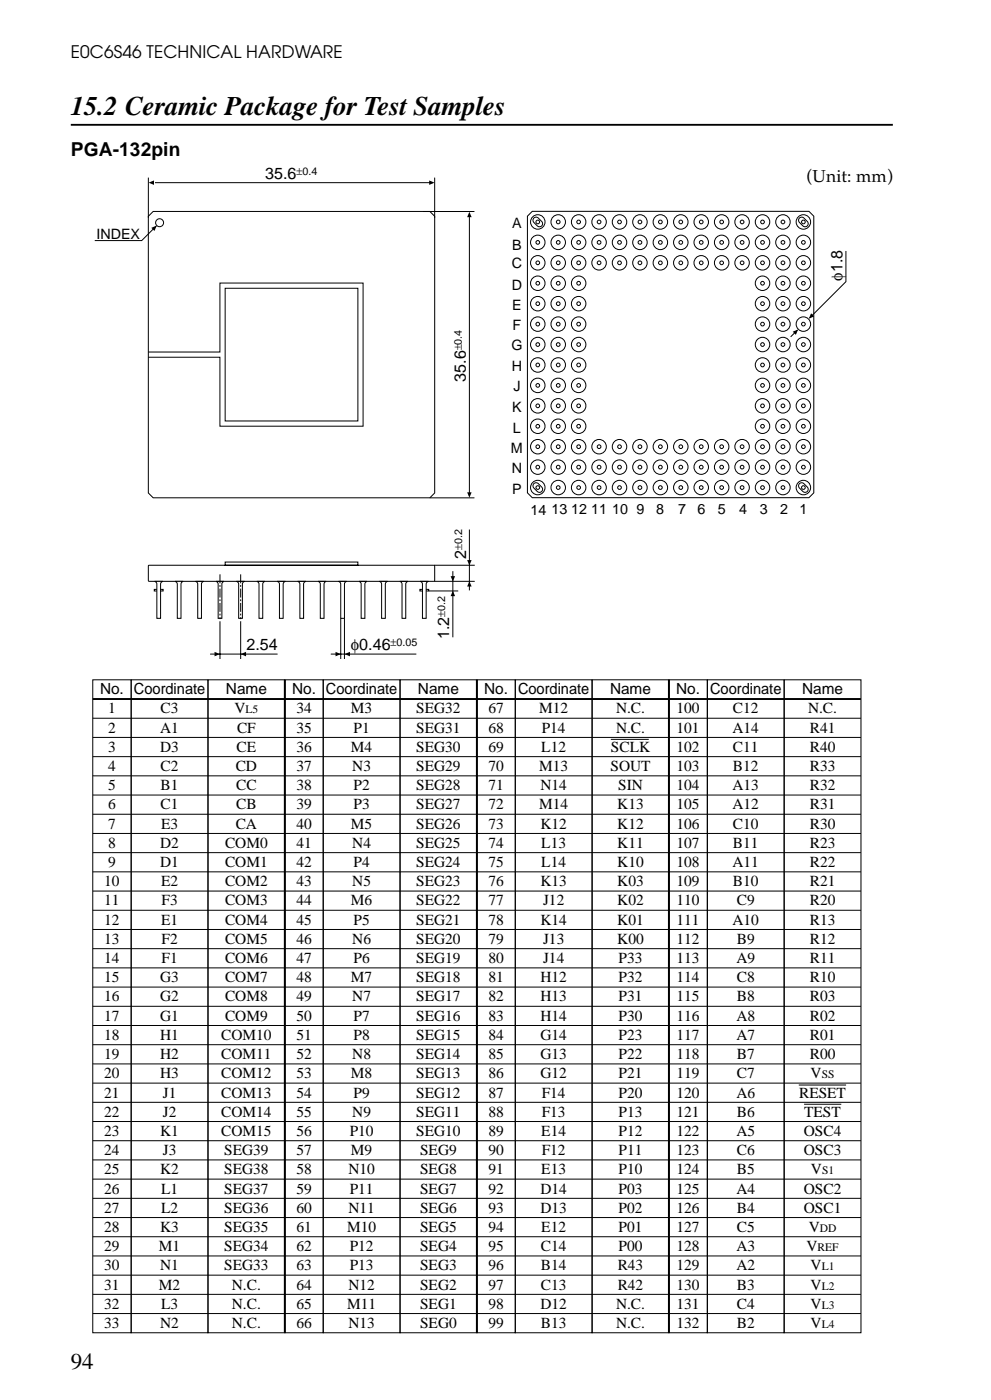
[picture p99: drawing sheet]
<svg xmlns="http://www.w3.org/2000/svg" width="182mm" height="257mm" viewBox="0 0 182 257" stroke-linecap="round" stroke-linejoin="round" font-family="sans-serif">
<defs><g id="words">
<text font-size="4.9" x="13" y="21.1">15.2 Ceramic Package for Test Samples</text>
<text font-size="4.2" x="13" y="251.6">94</text>
<text font-size="3.5" x="13" y="28.7">PGA-132pin</text>
<g font-size="3.2">
<text x="13" y="10.7">E0C6S46 TECHNICAL HARDWARE</text>
<text x="148.2" y="33.4">(Unit: mm)</text>
</g>
<g font-size="3">
<text x="48.7" y="32.9">35.6</text>
<text x="154.7" y="51.6" transform="rotate(-90 154.7 51.6)">φ1.8</text>
<text x="85.6" y="70.1" transform="rotate(-90 85.6 70.1)">35.6</text>
<text x="85.6" y="102.7" transform="rotate(-90 85.6 102.7)">2</text>
<text x="45.3" y="119.5">2.54</text>
<text x="64.5" y="119.4">φ0.46</text>
<text x="82.5" y="117.4" transform="rotate(-90 82.5 117.4)">1.2</text>
</g>
<g font-size="2.8">
<text x="18.4" y="127.5">No.</text>
<text x="19.9" y="131.1">1</text>
<text x="24.6" y="127.5">Coordinate</text>
<text x="29.5" y="131.1">C3</text>
<text x="41.5" y="127.5">Name</text>
<text x="43.1" y="131.1">V</text>
<text x="53.6" y="127.5">No.</text>
<text x="54.4" y="131.1">34</text>
<text x="59.9" y="127.5">Coordinate</text>
<text x="64.5" y="131.1">M3</text>
<text x="76.5" y="131.1">SEG32</text>
<text x="76.8" y="127.5">Name</text>
<text x="88.9" y="127.5">No.</text>
<text x="89.7" y="131.1">67</text>
<text x="95.2" y="127.5">Coordinate</text>
<text x="99" y="131.1">M12</text>
<text x="112.1" y="127.5">Name</text>
<text x="113.2" y="131.1">N.C.</text>
<text x="124.2" y="127.5">No.</text>
<text x="124.3" y="131.1">100</text>
<text x="130.4" y="127.5">Coordinate</text>
<text x="134.6" y="131.1">C12</text>
<text x="147.3" y="127.5">Name</text>
<text x="148.4" y="131.1">N.C.</text>
<text x="19.9" y="134.6">2</text>
<text x="29.4" y="134.6">A1</text>
<text x="43.5" y="134.6">CF</text>
<text x="54.4" y="134.6">35</text>
<text x="64.9" y="134.6">P1</text>
<text x="76.5" y="134.6">SEG31</text>
<text x="89.7" y="134.6">68</text>
<text x="99.5" y="134.6">P14</text>
<text x="113.2" y="134.6">N.C.</text>
<text x="124.3" y="134.6">101</text>
<text x="134.6" y="134.6">A14</text>
<text x="148.7" y="134.6">R41</text>
<text x="19.9" y="138.1">3</text>
<text x="19.9" y="141.6">4</text>
<text x="29.4" y="138.1">D3</text>
<text x="29.5" y="141.6">C2</text>
<text x="43.3" y="141.6">CD</text>
<text x="43.5" y="138.1">CE</text>
<text x="54.4" y="138.1">36</text>
<text x="54.4" y="141.6">37</text>
<text x="64.5" y="138.1">M4</text>
<text x="64.7" y="141.6">N3</text>
<text x="76.5" y="138.1">SEG30</text>
<text x="76.5" y="141.6">SEG29</text>
<text x="89.7" y="138.1">69</text>
<text x="89.7" y="141.6">70</text>
<text x="99" y="141.6">M13</text>
<text x="99.4" y="138.1">L12</text>
<text x="112.1" y="141.6">SOUT</text>
<text x="112.2" y="138.1">SCLK</text>
<text x="124.3" y="138.1">102</text>
<text x="124.3" y="141.6">103</text>
<text x="134.6" y="138.1">C11</text>
<text x="134.6" y="141.6">B12</text>
<text x="148.7" y="138.1">R40</text>
<text x="148.7" y="141.6">R33</text>
<text x="19.9" y="145.2">5</text>
<text x="19.9" y="148.7">6</text>
<text x="29.5" y="145.2">B1</text>
<text x="29.5" y="148.7">C1</text>
<text x="43.4" y="145.2">CC</text>
<text x="43.4" y="148.7">CB</text>
<text x="54.4" y="145.2">38</text>
<text x="54.4" y="148.7">39</text>
<text x="64.9" y="145.2">P2</text>
<text x="64.9" y="148.7">P3</text>
<text x="76.5" y="145.2">SEG28</text>
<text x="76.5" y="148.7">SEG27</text>
<text x="89.7" y="145.2">71</text>
<text x="89.7" y="148.7">72</text>
<text x="99" y="148.7">M14</text>
<text x="99.3" y="145.2">N14</text>
<text x="113.4" y="148.7">K13</text>
<text x="113.5" y="145.2">SIN</text>
<text x="124.3" y="145.2">104</text>
<text x="124.3" y="148.7">105</text>
<text x="134.6" y="145.2">A13</text>
<text x="134.6" y="148.7">A12</text>
<text x="148.7" y="145.2">R32</text>
<text x="148.7" y="148.7">R31</text>
<text x="19.9" y="152.2">7</text>
<text x="19.9" y="155.7">8</text>
<text x="29.4" y="155.7">D2</text>
<text x="29.6" y="152.2">E3</text>
<text x="41.3" y="155.7">COM0</text>
<text x="43.3" y="152.2">CA</text>
<text x="54.4" y="152.2">40</text>
<text x="54.4" y="155.7">41</text>
<text x="64.5" y="152.2">M5</text>
<text x="64.7" y="155.7">N4</text>
<text x="76.5" y="152.2">SEG26</text>
<text x="76.5" y="155.7">SEG25</text>
<text x="89.7" y="152.2">73</text>
<text x="89.7" y="155.7">74</text>
<text x="99.3" y="152.2">K12</text>
<text x="99.4" y="155.7">L13</text>
<text x="113.4" y="152.2">K12</text>
<text x="113.4" y="155.7">K11</text>
<text x="124.3" y="152.2">106</text>
<text x="124.3" y="155.7">107</text>
<text x="134.6" y="152.2">C10</text>
<text x="134.6" y="155.7">B11</text>
<text x="148.7" y="152.2">R30</text>
<text x="148.7" y="155.7">R23</text>
<text x="19.9" y="159.3">9</text>
<text x="29.4" y="159.3">D1</text>
<text x="41.3" y="159.3">COM1</text>
<text x="54.4" y="159.3">42</text>
<text x="64.9" y="159.3">P4</text>
<text x="76.5" y="159.3">SEG24</text>
<text x="89.7" y="159.3">75</text>
<text x="99.4" y="159.3">L14</text>
<text x="113.4" y="159.3">K10</text>
<text x="124.3" y="159.3">108</text>
<text x="134.6" y="159.3">A11</text>
<text x="148.7" y="159.3">R22</text>
<text x="19.2" y="162.8">10</text>
<text x="19.2" y="166.3">11</text>
<text x="29.6" y="162.8">E2</text>
<text x="29.7" y="166.3">F3</text>
<text x="41.3" y="162.8">COM2</text>
<text x="41.3" y="166.3">COM3</text>
<text x="54.4" y="162.8">43</text>
<text x="54.4" y="166.3">44</text>
<text x="64.5" y="166.3">M6</text>
<text x="64.7" y="162.8">N5</text>
<text x="76.5" y="162.8">SEG23</text>
<text x="76.5" y="166.3">SEG22</text>
<text x="89.7" y="162.8">76</text>
<text x="89.7" y="166.3">77</text>
<text x="99.3" y="162.8">K13</text>
<text x="99.7" y="166.3">J12</text>
<text x="113.4" y="162.8">K03</text>
<text x="113.4" y="166.3">K02</text>
<text x="124.3" y="162.8">109</text>
<text x="124.3" y="166.3">110</text>
<text x="134.6" y="162.8">B10</text>
<text x="135.3" y="166.3">C9</text>
<text x="148.7" y="162.8">R21</text>
<text x="148.7" y="166.3">R20</text>
<text x="19.2" y="169.9">12</text>
<text x="19.2" y="173.4">13</text>
<text x="29.6" y="169.9">E1</text>
<text x="29.7" y="173.4">F2</text>
<text x="41.3" y="169.9">COM4</text>
<text x="41.3" y="173.4">COM5</text>
<text x="54.4" y="169.9">45</text>
<text x="54.4" y="173.4">46</text>
<text x="64.7" y="173.4">N6</text>
<text x="64.9" y="169.9">P5</text>
<text x="76.5" y="169.9">SEG21</text>
<text x="76.5" y="173.4">SEG20</text>
<text x="89.7" y="169.9">78</text>
<text x="89.7" y="173.4">79</text>
<text x="99.3" y="169.9">K14</text>
<text x="99.7" y="173.4">J13</text>
<text x="113.4" y="169.9">K01</text>
<text x="113.4" y="173.4">K00</text>
<text x="124.3" y="169.9">111</text>
<text x="124.3" y="173.4">112</text>
<text x="134.6" y="169.9">A10</text>
<text x="135.3" y="173.4">B9</text>
<text x="148.7" y="169.9">R13</text>
<text x="148.7" y="173.4">R12</text>
<text x="19.2" y="176.9">14</text>
<text x="29.7" y="176.9">F1</text>
<text x="41.3" y="176.9">COM6</text>
<text x="54.4" y="176.9">47</text>
<text x="64.9" y="176.9">P6</text>
<text x="76.5" y="176.9">SEG19</text>
<text x="89.7" y="176.9">80</text>
<text x="99.7" y="176.9">J14</text>
<text x="113.6" y="176.9">P33</text>
<text x="124.3" y="176.9">113</text>
<text x="135.3" y="176.9">A9</text>
<text x="148.7" y="176.9">R11</text>
<text x="19.2" y="180.4">15</text>
<text x="19.2" y="184">16</text>
<text x="29.4" y="180.4">G3</text>
<text x="29.4" y="184">G2</text>
<text x="41.3" y="180.4">COM7</text>
<text x="41.3" y="184">COM8</text>
<text x="54.4" y="180.4">48</text>
<text x="54.4" y="184">49</text>
<text x="64.5" y="180.4">M7</text>
<text x="64.7" y="184">N7</text>
<text x="76.5" y="180.4">SEG18</text>
<text x="76.5" y="184">SEG17</text>
<text x="89.7" y="180.4">81</text>
<text x="89.7" y="184">82</text>
<text x="99.3" y="180.4">H12</text>
<text x="99.3" y="184">H13</text>
<text x="113.6" y="180.4">P32</text>
<text x="113.6" y="184">P31</text>
<text x="124.3" y="180.4">114</text>
<text x="124.3" y="184">115</text>
<text x="135.3" y="180.4">C8</text>
<text x="135.3" y="184">B8</text>
<text x="148.7" y="180.4">R10</text>
<text x="148.7" y="184">R03</text>
<text x="19.2" y="187.5">17</text>
<text x="19.2" y="191">18</text>
<text x="29.4" y="187.5">G1</text>
<text x="29.4" y="191">H1</text>
<text x="40.6" y="191">COM10</text>
<text x="41.3" y="187.5">COM9</text>
<text x="54.4" y="187.5">50</text>
<text x="54.4" y="191">51</text>
<text x="64.9" y="187.5">P7</text>
<text x="64.9" y="191">P8</text>
<text x="76.5" y="187.5">SEG16</text>
<text x="76.5" y="191">SEG15</text>
<text x="89.7" y="187.5">83</text>
<text x="89.7" y="191">84</text>
<text x="99.3" y="187.5">H14</text>
<text x="99.3" y="191">G14</text>
<text x="113.6" y="187.5">P30</text>
<text x="113.6" y="191">P23</text>
<text x="124.3" y="187.5">116</text>
<text x="124.3" y="191">117</text>
<text x="135.3" y="187.5">A8</text>
<text x="135.3" y="191">A7</text>
<text x="148.7" y="187.5">R02</text>
<text x="148.7" y="191">R01</text>
<text x="19.2" y="194.6">19</text>
<text x="29.4" y="194.6">H2</text>
<text x="40.6" y="194.6">COM11</text>
<text x="54.4" y="194.6">52</text>
<text x="64.7" y="194.6">N8</text>
<text x="76.5" y="194.6">SEG14</text>
<text x="89.7" y="194.6">85</text>
<text x="99.3" y="194.6">G13</text>
<text x="113.6" y="194.6">P22</text>
<text x="124.3" y="194.6">118</text>
<text x="135.3" y="194.6">B7</text>
<text x="148.7" y="194.6">R00</text>
<text x="19.2" y="198.1">20</text>
<text x="19.2" y="201.6">21</text>
<text x="29.4" y="198.1">H3</text>
<text x="29.9" y="201.6">J1</text>
<text x="40.6" y="198.1">COM12</text>
<text x="40.6" y="201.6">COM13</text>
<text x="54.4" y="198.1">53</text>
<text x="54.4" y="201.6">54</text>
<text x="64.5" y="198.1">M8</text>
<text x="64.9" y="201.6">P9</text>
<text x="76.5" y="198.1">SEG13</text>
<text x="76.5" y="201.6">SEG12</text>
<text x="89.7" y="198.1">86</text>
<text x="89.7" y="201.6">87</text>
<text x="99.3" y="198.1">G12</text>
<text x="99.5" y="201.6">F14</text>
<text x="113.6" y="198.1">P21</text>
<text x="113.6" y="201.6">P20</text>
<text x="124.3" y="198.1">119</text>
<text x="124.3" y="201.6">120</text>
<text x="135.3" y="201.6">A6</text>
<text x="135.3" y="198.1">C7</text>
<text x="146.8" y="201.6">RESET</text>
<text x="148.9" y="198.1">V</text>
<text x="19.2" y="205.1">22</text>
<text x="19.2" y="208.7">23</text>
<text x="29.4" y="208.7">K1</text>
<text x="29.9" y="205.1">J2</text>
<text x="40.6" y="205.1">COM14</text>
<text x="40.6" y="208.7">COM15</text>
<text x="54.4" y="205.1">55</text>
<text x="54.4" y="208.7">56</text>
<text x="64.2" y="208.7">P10</text>
<text x="64.7" y="205.1">N9</text>
<text x="76.5" y="205.1">SEG11</text>
<text x="76.5" y="208.7">SEG10</text>
<text x="89.7" y="205.1">88</text>
<text x="89.7" y="208.7">89</text>
<text x="99.4" y="208.7">E14</text>
<text x="99.5" y="205.1">F13</text>
<text x="113.6" y="205.1">P13</text>
<text x="113.6" y="208.7">P12</text>
<text x="124.3" y="205.1">121</text>
<text x="124.3" y="208.7">122</text>
<text x="135.3" y="208.7">A5</text>
<text x="135.3" y="205.1">B6</text>
<text x="147.6" y="208.7">OSC4</text>
<text x="147.7" y="205.1">TEST</text>
<text x="19.2" y="212.2">24</text>
<text x="19.2" y="215.7">25</text>
<text x="29.4" y="215.7">K2</text>
<text x="29.9" y="212.2">J3</text>
<text x="41.2" y="212.2">SEG39</text>
<text x="41.2" y="215.7">SEG38</text>
<text x="54.4" y="212.2">57</text>
<text x="54.4" y="215.7">58</text>
<text x="64" y="215.7">N10</text>
<text x="64.5" y="212.2">M9</text>
<text x="77.2" y="212.2">SEG9</text>
<text x="77.2" y="215.7">SEG8</text>
<text x="89.7" y="212.2">90</text>
<text x="89.7" y="215.7">91</text>
<text x="99.4" y="215.7">E13</text>
<text x="99.5" y="212.2">F12</text>
<text x="113.6" y="212.2">P11</text>
<text x="113.6" y="215.7">P10</text>
<text x="124.3" y="212.2">123</text>
<text x="124.3" y="215.7">124</text>
<text x="135.3" y="212.2">C6</text>
<text x="135.3" y="215.7">B5</text>
<text x="147.6" y="212.2">OSC3</text>
<text x="149" y="215.7">V</text>
<text x="19.2" y="219.2">26</text>
<text x="29.6" y="219.2">L1</text>
<text x="41.2" y="219.2">SEG37</text>
<text x="54.4" y="219.2">59</text>
<text x="64.2" y="219.2">P11</text>
<text x="77.2" y="219.2">SEG7</text>
<text x="89.7" y="219.2">92</text>
<text x="99.3" y="219.2">D14</text>
<text x="113.6" y="219.2">P03</text>
<text x="124.3" y="219.2">125</text>
<text x="135.3" y="219.2">A4</text>
<text x="147.6" y="219.2">OSC2</text>
<text x="19.2" y="222.8">27</text>
<text x="19.2" y="226.3">28</text>
<text x="29.4" y="226.3">K3</text>
<text x="29.6" y="222.8">L2</text>
<text x="41.2" y="222.8">SEG36</text>
<text x="41.2" y="226.3">SEG35</text>
<text x="54.4" y="222.8">60</text>
<text x="54.4" y="226.3">61</text>
<text x="63.8" y="226.3">M10</text>
<text x="64" y="222.8">N11</text>
<text x="77.2" y="222.8">SEG6</text>
<text x="77.2" y="226.3">SEG5</text>
<text x="89.7" y="222.8">93</text>
<text x="89.7" y="226.3">94</text>
<text x="99.3" y="222.8">D13</text>
<text x="99.4" y="226.3">E12</text>
<text x="113.6" y="222.8">P02</text>
<text x="113.6" y="226.3">P01</text>
<text x="124.3" y="222.8">126</text>
<text x="124.3" y="226.3">127</text>
<text x="135.3" y="222.8">B4</text>
<text x="135.3" y="226.3">C5</text>
<text x="147.6" y="222.8">OSC1</text>
<text x="148.5" y="226.3">V</text>
<text x="19.2" y="229.8">29</text>
<text x="19.2" y="233.4">30</text>
<text x="29.2" y="229.8">M1</text>
<text x="29.4" y="233.4">N1</text>
<text x="41.2" y="229.8">SEG34</text>
<text x="41.2" y="233.4">SEG33</text>
<text x="54.4" y="229.8">62</text>
<text x="54.4" y="233.4">63</text>
<text x="64.2" y="229.8">P12</text>
<text x="64.2" y="233.4">P13</text>
<text x="77.2" y="229.8">SEG4</text>
<text x="77.2" y="233.4">SEG3</text>
<text x="89.7" y="229.8">95</text>
<text x="89.7" y="233.4">96</text>
<text x="99.4" y="229.8">C14</text>
<text x="99.4" y="233.4">B14</text>
<text x="113.5" y="233.4">R43</text>
<text x="113.6" y="229.8">P00</text>
<text x="124.3" y="229.8">128</text>
<text x="124.3" y="233.4">129</text>
<text x="135.3" y="229.8">A3</text>
<text x="135.3" y="233.4">A2</text>
<text x="148.1" y="229.8">V</text>
<text x="148.9" y="233.4">V</text>
<text x="19.2" y="236.9">31</text>
<text x="29.2" y="236.9">M2</text>
<text x="42.6" y="236.9">N.C.</text>
<text x="54.4" y="236.9">64</text>
<text x="64" y="236.9">N12</text>
<text x="77.2" y="236.9">SEG2</text>
<text x="89.7" y="236.9">97</text>
<text x="99.4" y="236.9">C13</text>
<text x="113.5" y="236.9">R42</text>
<text x="124.3" y="236.9">130</text>
<text x="135.3" y="236.9">B3</text>
<text x="148.9" y="236.9">V</text>
<text x="19.2" y="240.4">32</text>
<text x="19.2" y="243.9">33</text>
<text x="29.4" y="243.9">N2</text>
<text x="29.6" y="240.4">L3</text>
<text x="42.6" y="240.4">N.C.</text>
<text x="42.6" y="243.9">N.C.</text>
<text x="54.4" y="240.4">65</text>
<text x="54.4" y="243.9">66</text>
<text x="63.8" y="240.4">M11</text>
<text x="64" y="243.9">N13</text>
<text x="77.2" y="240.4">SEG1</text>
<text x="77.2" y="243.9">SEG0</text>
<text x="89.7" y="240.4">98</text>
<text x="89.7" y="243.9">99</text>
<text x="99.3" y="240.4">D12</text>
<text x="99.4" y="243.9">B13</text>
<text x="113.2" y="240.4">N.C.</text>
<text x="113.2" y="243.9">N.C.</text>
<text x="124.3" y="240.4">131</text>
<text x="124.3" y="243.9">132</text>
<text x="135.3" y="240.4">C4</text>
<text x="135.3" y="243.9">B2</text>
<text x="148.9" y="240.4">V</text>
<text x="148.9" y="243.9">V</text>
</g>
<g font-size="2.6">
<text x="94.1" y="41.8">A</text>
<text x="17.7" y="43.9">INDEX</text>
<text x="94.1" y="45.9">B</text>
<text x="94" y="53.3">D</text>
<text x="94" y="49.3">C</text>
<text x="94.1" y="57">E</text>
<text x="93.9" y="64.3">G</text>
<text x="94.1" y="60.6">F</text>
<text x="94" y="68.1">H</text>
<text x="94.3" y="71.9">J</text>
<text x="94.1" y="75.7">K</text>
<text x="93.9" y="83.1">M</text>
<text x="94.2" y="79.6">L</text>
<text x="94" y="87">N</text>
<text x="94.1" y="90.7">P</text>
<text x="97.4" y="94.5">14</text>
<text x="101.3" y="94.5">13 12 11 10 9</text>
<text x="120.5" y="94.5">8</text>
<text x="124.5" y="94.5">7</text>
<text x="128.1" y="94.5">6</text>
<text x="131.9" y="94.5">5</text>
<text x="135.8" y="94.5">4</text>
<text x="139.6" y="94.5">3</text>
<text x="143.3" y="94.5">2</text>
<text x="146.9" y="94.5">1</text>
</g>
<g font-size="2.1">
<text x="45.1" y="131.1">L5</text>
<text x="150.9" y="198.1">SS</text>
<text x="151" y="215.7">S1</text>
<text x="150.6" y="226.3">DD</text>
<text x="150.2" y="229.8">REF</text>
<text x="150.9" y="233.4">L1</text>
<text x="150.9" y="236.9">L2</text>
<text x="150.9" y="240.4">L3</text>
<text x="150.9" y="243.9">L4</text>
</g>
<g font-size="2">
<text x="54.5" y="32.2">±0.4</text>
<text x="84.8" y="64.4" transform="rotate(-90 84.8 64.4)">±0.4</text>
<text x="84.9" y="101.1" transform="rotate(-90 84.9 101.1)">±0.2</text>
<text x="81.7" y="113.3" transform="rotate(-90 81.7 113.3)">±0.2</text>
<text x="71.8" y="118.7">±0.05</text>
</g>
</g></defs>
<path d="M13 22.9h151" fill="none" stroke="#000" stroke-width=".34"/>
<g fill="none" stroke="#000" stroke-width=".18">
<path d="M27.2 64.7h13.2v-12.7h26.3v26.3h-26.3v-12.7h-13.2M17 124.9h7.1v119.9h-7.1zM17 131.9h141.2M17 135.5h141.2M17 139h141.2M24.1 124.9h14.1v119.9h-14.1zM38.2 124.9h14.1v119.9h-14.1zM52.3 124.9h7.1v119.9h-7.1zM59.4 124.9h14.1v119.9h-14.1zM73.5 124.9h14.1v119.9h-14.1zM87.6 124.9h7.1v119.9h-7.1zM94.7 124.9h14.1v119.9h-14.1z"/>
<path d="M108.8 124.9h14.1v119.9h-14.1zM112.2 135.8h7M122.9 124.9h7v119.9h-7zM129.9 124.9h14.1v119.9h-14.1zM144 124.9h14.2v119.9h-14.2zM17 142.5h141.2M17 146h141.2M17 149.6h141.2M17 153.1h141.2M17 156.6h141.2M17 160.2h141.2M17 163.7h141.2"/>
<path d="M17 167.2h141.2M17 170.7h141.2M17 174.3h141.2M17 177.8h141.2M17 181.3h141.2M17 184.9h141.2M17 188.4h141.2M17 191.9h141.2M17 195.4h141.2M17 199h141.2M146.7 199.3h8.7M17 202.5h141.2"/>
<path d="M17 206h141.2M17 209.5h141.2M17 213.1h141.2M17 216.6h141.2M147.7 202.8h6.8M17 220.1h141.2M17 223.7h141.2M17 227.2h141.2M17 230.7h141.2M17 234.2h141.2M17 237.8h141.2M17 241.3h141.2"/>
</g>
<path d="M17 128.4h141.2M52.3 124.9v119.9M87.6 124.9v119.9M122.9 124.9v119.9" fill="none" stroke="#000" stroke-width=".35"/>
<path d="M41.4 53h24.3v24.3h-24.3z" fill="#fff" stroke="#000" stroke-width=".18"/>
<g fill="none" stroke="#000" stroke-width=".18">
<path d="M28.1 38.8h50.9l.8 .9v50.9l-.8 .8h-50.9l-.9-.8v-50.9zM97.8 38.8h50.8l.9 .9v50.8l-.9 .9h-50.8l-.9-.9v-50.8zM98.1 40.1l.2-.2a1.52 1.52 0 0 1 1.4 1 .57 .57 0 0 1-.3 .7 .57 .57 0 0 1-.7-.1l-.8-.9zM146.9 40.1l.2-.2a1.52 1.52 0 0 1 1.3 1 .57 .57 0 0 1-.2 .7 .57 .57 0 0 1-.7-.1l-.8-.9zM98.1 88.8l.2-.1a1.52 1.52 0 0 1 1.4 1 .57 .57 0 0 1-.3 .7 .57 .57 0 0 1-.7-.1l-.8-.9zM146.9 88.8l.2-.1a1.52 1.52 0 0 1 1.3 1 .57 .57 0 0 1-.2 .7 .57 .57 0 0 1-.7-.1l-.8-.9z"/>
<circle cx="29.3" cy="40.9" r=".73"/>
<circle cx="98.8" cy="52" r=".34"/>
<circle cx="98.8" cy="48.3" r=".34"/>
<circle cx="98.8" cy="40.8" r=".34"/>
<circle cx="98.8" cy="44.5" r=".34"/>
<circle cx="98.8" cy="59.5" r=".34"/>
<circle cx="98.8" cy="55.8" r=".34"/>
<circle cx="98.8" cy="55.8" r="1.33"/>
<circle cx="98.8" cy="44.5" r="1.33"/>
<circle cx="98.8" cy="59.5" r="1.33"/>
<circle cx="98.8" cy="52" r="1.33"/>
<circle cx="98.8" cy="40.8" r="1.33"/>
<circle cx="98.8" cy="48.3" r="1.33"/>
<circle cx="102.5" cy="40.8" r=".34"/>
<circle cx="102.5" cy="48.3" r=".34"/>
<circle cx="102.5" cy="44.5" r=".34"/>
<circle cx="102.5" cy="52" r=".34"/>
<circle cx="102.5" cy="55.8" r=".34"/>
<circle cx="102.5" cy="59.5" r=".34"/>
<circle cx="102.5" cy="55.8" r="1.33"/>
<circle cx="102.5" cy="59.5" r="1.33"/>
<circle cx="102.5" cy="44.5" r="1.33"/>
<circle cx="102.5" cy="52" r="1.33"/>
<circle cx="102.5" cy="40.8" r="1.33"/>
<circle cx="102.5" cy="48.3" r="1.33"/>
<circle cx="106.3" cy="44.5" r=".34"/>
<circle cx="106.3" cy="55.8" r=".34"/>
<circle cx="106.3" cy="48.3" r=".34"/>
<circle cx="106.3" cy="40.8" r=".34"/>
<circle cx="106.3" cy="59.5" r=".34"/>
<circle cx="106.3" cy="52" r=".34"/>
<circle cx="106.3" cy="55.8" r="1.33"/>
<circle cx="106.3" cy="44.5" r="1.33"/>
<circle cx="106.3" cy="59.5" r="1.33"/>
<circle cx="106.3" cy="52" r="1.33"/>
<circle cx="106.3" cy="40.8" r="1.33"/>
<circle cx="106.3" cy="48.3" r="1.33"/>
<circle cx="110" cy="40.8" r=".34"/>
<circle cx="110" cy="48.3" r=".34"/>
<circle cx="110" cy="44.5" r=".34"/>
<circle cx="110" cy="44.5" r="1.33"/>
<circle cx="110" cy="40.8" r="1.33"/>
<circle cx="110" cy="48.3" r="1.33"/>
<circle cx="113.8" cy="40.8" r=".34"/>
<circle cx="113.8" cy="48.3" r=".34"/>
<circle cx="113.8" cy="44.5" r=".34"/>
<circle cx="113.8" cy="44.5" r="1.33"/>
<circle cx="113.8" cy="40.8" r="1.33"/>
<circle cx="113.8" cy="48.3" r="1.33"/>
<circle cx="117.5" cy="40.8" r=".34"/>
<circle cx="117.5" cy="44.5" r=".34"/>
<circle cx="117.5" cy="48.3" r=".34"/>
<circle cx="117.5" cy="44.5" r="1.33"/>
<circle cx="117.5" cy="40.8" r="1.33"/>
<circle cx="117.5" cy="48.3" r="1.33"/>
<circle cx="121.3" cy="40.8" r=".34"/>
<circle cx="121.3" cy="44.5" r=".34"/>
<circle cx="121.3" cy="48.3" r=".34"/>
<circle cx="121.3" cy="44.5" r="1.33"/>
<circle cx="121.3" cy="40.8" r="1.33"/>
<circle cx="121.3" cy="48.3" r="1.33"/>
<circle cx="125.1" cy="44.5" r=".34"/>
<circle cx="125.1" cy="48.3" r=".34"/>
<circle cx="125.1" cy="40.8" r=".34"/>
<circle cx="125.1" cy="44.5" r="1.33"/>
<circle cx="125.1" cy="40.8" r="1.33"/>
<circle cx="125.1" cy="48.3" r="1.33"/>
<circle cx="128.8" cy="44.5" r=".34"/>
<circle cx="128.8" cy="40.8" r=".34"/>
<circle cx="128.8" cy="48.3" r=".34"/>
<circle cx="128.8" cy="44.5" r="1.33"/>
<circle cx="128.8" cy="40.8" r="1.33"/>
<circle cx="128.8" cy="48.3" r="1.33"/>
<circle cx="132.6" cy="44.5" r=".34"/>
<circle cx="132.6" cy="48.3" r=".34"/>
<circle cx="132.6" cy="40.8" r=".34"/>
<circle cx="132.6" cy="44.5" r="1.33"/>
<circle cx="132.6" cy="40.8" r="1.33"/>
<circle cx="132.6" cy="48.3" r="1.33"/>
<circle cx="136.3" cy="40.8" r=".34"/>
<circle cx="136.3" cy="44.5" r=".34"/>
<circle cx="136.3" cy="48.3" r=".34"/>
<circle cx="136.3" cy="44.5" r="1.33"/>
<circle cx="136.3" cy="40.8" r="1.33"/>
<circle cx="136.3" cy="48.3" r="1.33"/>
<circle cx="140.1" cy="52" r=".34"/>
<circle cx="140.1" cy="40.8" r=".34"/>
<circle cx="140.1" cy="59.5" r=".34"/>
<circle cx="140.1" cy="55.8" r=".34"/>
<circle cx="140.1" cy="48.3" r=".34"/>
<circle cx="140.1" cy="44.5" r=".34"/>
<circle cx="140.1" cy="55.8" r="1.33"/>
<circle cx="140.1" cy="59.5" r="1.33"/>
<circle cx="140.1" cy="44.5" r="1.33"/>
<circle cx="140.1" cy="52" r="1.33"/>
<circle cx="140.1" cy="40.8" r="1.33"/>
<circle cx="140.1" cy="48.3" r="1.33"/>
<circle cx="143.8" cy="40.8" r=".34"/>
<circle cx="143.8" cy="44.5" r=".34"/>
<circle cx="143.8" cy="59.5" r=".34"/>
<circle cx="143.8" cy="48.3" r=".34"/>
<circle cx="143.8" cy="52" r=".34"/>
<circle cx="143.8" cy="55.8" r=".34"/>
<circle cx="143.8" cy="55.8" r="1.33"/>
<circle cx="143.8" cy="44.5" r="1.33"/>
<circle cx="143.8" cy="59.5" r="1.33"/>
<circle cx="143.8" cy="52" r="1.33"/>
<circle cx="143.8" cy="40.8" r="1.33"/>
<circle cx="143.8" cy="48.3" r="1.33"/>
<circle cx="147.6" cy="40.8" r=".34"/>
<circle cx="147.6" cy="52" r=".34"/>
<circle cx="147.6" cy="48.3" r=".34"/>
<circle cx="147.6" cy="55.8" r=".34"/>
<circle cx="147.6" cy="44.5" r=".34"/>
<circle cx="147.6" cy="59.5" r=".34"/>
<circle cx="147.6" cy="55.8" r="1.33"/>
<circle cx="147.6" cy="44.5" r="1.33"/>
<circle cx="147.6" cy="59.5" r="1.33"/>
<circle cx="147.6" cy="52" r="1.33"/>
<circle cx="147.6" cy="40.8" r="1.33"/>
<circle cx="147.6" cy="48.3" r="1.33"/>
<circle cx="98.8" cy="63.3" r=".34"/>
<circle cx="98.8" cy="70.8" r=".34"/>
<circle cx="98.8" cy="74.6" r=".34"/>
<circle cx="98.8" cy="78.3" r=".34"/>
<circle cx="98.8" cy="67" r=".34"/>
<circle cx="98.8" cy="78.3" r="1.33"/>
<circle cx="98.8" cy="70.8" r="1.33"/>
<circle cx="98.8" cy="74.6" r="1.33"/>
<circle cx="98.8" cy="67" r="1.33"/>
<circle cx="98.8" cy="63.3" r="1.33"/>
<circle cx="102.5" cy="67" r=".34"/>
<circle cx="102.5" cy="74.6" r=".34"/>
<circle cx="102.5" cy="63.3" r=".34"/>
<circle cx="102.5" cy="78.3" r=".34"/>
<circle cx="102.5" cy="70.8" r=".34"/>
<circle cx="102.5" cy="78.3" r="1.33"/>
<circle cx="102.5" cy="70.8" r="1.33"/>
<circle cx="102.5" cy="74.6" r="1.33"/>
<circle cx="102.5" cy="67" r="1.33"/>
<circle cx="102.5" cy="63.3" r="1.33"/>
<circle cx="106.3" cy="70.8" r=".34"/>
<circle cx="106.3" cy="74.6" r=".34"/>
<circle cx="106.3" cy="63.3" r=".34"/>
<circle cx="106.3" cy="78.3" r=".34"/>
<circle cx="106.3" cy="67" r=".34"/>
<circle cx="106.3" cy="78.3" r="1.33"/>
<circle cx="106.3" cy="70.8" r="1.33"/>
<circle cx="106.3" cy="74.6" r="1.33"/>
<circle cx="106.3" cy="67" r="1.33"/>
<circle cx="106.3" cy="63.3" r="1.33"/>
<circle cx="140.1" cy="74.6" r=".34"/>
<circle cx="140.1" cy="67" r=".34"/>
<circle cx="140.1" cy="70.8" r=".34"/>
<circle cx="140.1" cy="63.3" r=".34"/>
<circle cx="140.1" cy="78.3" r=".34"/>
<circle cx="140.1" cy="78.3" r="1.33"/>
<circle cx="140.1" cy="70.8" r="1.33"/>
<circle cx="140.1" cy="74.6" r="1.33"/>
<circle cx="140.1" cy="67" r="1.33"/>
<circle cx="140.1" cy="63.3" r="1.33"/>
<circle cx="143.8" cy="78.3" r=".34"/>
<circle cx="143.8" cy="74.6" r=".34"/>
<circle cx="143.8" cy="70.8" r=".34"/>
<circle cx="143.8" cy="63.3" r=".34"/>
<circle cx="143.8" cy="67" r=".34"/>
<circle cx="143.8" cy="78.3" r="1.33"/>
<circle cx="143.8" cy="70.8" r="1.33"/>
<circle cx="143.8" cy="74.6" r="1.33"/>
<circle cx="143.8" cy="67" r="1.33"/>
<circle cx="143.8" cy="63.3" r="1.33"/>
<circle cx="147.6" cy="70.8" r=".34"/>
<circle cx="147.6" cy="78.3" r=".34"/>
<circle cx="147.6" cy="67" r=".34"/>
<circle cx="147.6" cy="74.6" r=".34"/>
<circle cx="147.6" cy="63.3" r=".34"/>
<circle cx="147.6" cy="78.3" r="1.33"/>
<circle cx="147.6" cy="70.8" r="1.33"/>
<circle cx="147.6" cy="74.6" r="1.33"/>
<circle cx="147.6" cy="67" r="1.33"/>
<circle cx="147.6" cy="63.3" r="1.33"/>
<circle cx="98.8" cy="89.6" r="1.33"/>
<circle cx="98.8" cy="89.6" r=".34"/>
<circle cx="98.8" cy="82.1" r=".34"/>
<circle cx="98.8" cy="85.8" r=".34"/>
<circle cx="98.8" cy="82.1" r="1.33"/>
<circle cx="98.8" cy="85.8" r="1.33"/>
<circle cx="102.5" cy="89.6" r="1.33"/>
<circle cx="102.5" cy="89.6" r=".34"/>
<circle cx="102.5" cy="85.8" r=".34"/>
<circle cx="102.5" cy="82.1" r=".34"/>
<circle cx="102.5" cy="82.1" r="1.33"/>
<circle cx="102.5" cy="85.8" r="1.33"/>
<circle cx="106.3" cy="89.6" r="1.33"/>
<circle cx="106.3" cy="82.1" r=".34"/>
<circle cx="106.3" cy="89.6" r=".34"/>
<circle cx="106.3" cy="85.8" r=".34"/>
<circle cx="106.3" cy="82.1" r="1.33"/>
<circle cx="106.3" cy="85.8" r="1.33"/>
<circle cx="110" cy="82.1" r=".34"/>
<circle cx="110" cy="85.8" r=".34"/>
<circle cx="110" cy="89.6" r=".34"/>
<circle cx="110" cy="89.6" r="1.33"/>
<circle cx="110" cy="82.1" r="1.33"/>
<circle cx="110" cy="85.8" r="1.33"/>
<circle cx="113.8" cy="89.6" r=".34"/>
<circle cx="113.8" cy="85.8" r=".34"/>
<circle cx="113.8" cy="82.1" r=".34"/>
<circle cx="113.8" cy="89.6" r="1.33"/>
<circle cx="113.8" cy="82.1" r="1.33"/>
<circle cx="113.8" cy="85.8" r="1.33"/>
<circle cx="117.5" cy="85.8" r=".34"/>
<circle cx="117.5" cy="82.1" r=".34"/>
<circle cx="117.5" cy="89.6" r=".34"/>
<circle cx="117.5" cy="89.6" r="1.33"/>
<circle cx="117.5" cy="82.1" r="1.33"/>
<circle cx="117.5" cy="85.8" r="1.33"/>
<circle cx="121.3" cy="82.1" r=".34"/>
<circle cx="121.3" cy="89.6" r=".34"/>
<circle cx="121.3" cy="85.8" r=".34"/>
<circle cx="121.3" cy="89.6" r="1.33"/>
<circle cx="121.3" cy="82.1" r="1.33"/>
<circle cx="121.3" cy="85.8" r="1.33"/>
<circle cx="125.1" cy="89.6" r=".34"/>
<circle cx="125.1" cy="85.8" r=".34"/>
<circle cx="125.1" cy="82.1" r=".34"/>
<circle cx="125.1" cy="89.6" r="1.33"/>
<circle cx="125.1" cy="82.1" r="1.33"/>
<circle cx="125.1" cy="85.8" r="1.33"/>
<circle cx="128.8" cy="89.6" r=".34"/>
<circle cx="128.8" cy="82.1" r=".34"/>
<circle cx="128.8" cy="85.8" r=".34"/>
<circle cx="128.8" cy="89.6" r="1.33"/>
<circle cx="128.8" cy="82.1" r="1.33"/>
<circle cx="128.8" cy="85.8" r="1.33"/>
<circle cx="132.6" cy="89.6" r=".34"/>
<circle cx="132.6" cy="82.1" r=".34"/>
<circle cx="132.6" cy="85.8" r=".34"/>
<circle cx="132.6" cy="89.6" r="1.33"/>
<circle cx="132.6" cy="82.1" r="1.33"/>
<circle cx="132.6" cy="85.8" r="1.33"/>
<circle cx="136.3" cy="85.8" r=".34"/>
<circle cx="136.3" cy="89.6" r=".34"/>
<circle cx="136.3" cy="82.1" r=".34"/>
<circle cx="136.3" cy="89.6" r="1.33"/>
<circle cx="136.3" cy="82.1" r="1.33"/>
<circle cx="136.3" cy="85.8" r="1.33"/>
<circle cx="140.1" cy="89.6" r=".34"/>
<circle cx="140.1" cy="85.8" r=".34"/>
<circle cx="140.1" cy="82.1" r=".34"/>
<circle cx="140.1" cy="89.6" r="1.33"/>
<circle cx="140.1" cy="82.1" r="1.33"/>
<circle cx="140.1" cy="85.8" r="1.33"/>
<circle cx="143.8" cy="89.6" r=".34"/>
<circle cx="143.8" cy="82.1" r=".34"/>
<circle cx="143.8" cy="85.8" r=".34"/>
<circle cx="143.8" cy="89.6" r="1.33"/>
<circle cx="143.8" cy="82.1" r="1.33"/>
<circle cx="143.8" cy="85.8" r="1.33"/>
<circle cx="147.6" cy="89.6" r=".34"/>
<circle cx="147.6" cy="82.1" r=".34"/>
<circle cx="147.6" cy="85.8" r=".34"/>
<circle cx="147.6" cy="89.6" r="1.33"/>
<circle cx="147.6" cy="82.1" r="1.33"/>
<circle cx="147.6" cy="85.8" r="1.33"/>
</g>
<g fill="#fff" stroke="#000" stroke-width=".18">
<path d="M77.1 108.3h1.7v.3h-1.7z"/>
<path d="M28.3 108.3h1.7v.3h-1.7z"/>
<path d="M35.9 106.8h1.5l-.3 .2-.1 .3v6.3h-.7v-6.3l-.1-.3z"/>
<path d="M39.7 106.8h1.5l-.3 .2-.1 .3v6.3h-.7v-6.3l-.1-.3z"/>
<path d="M43.4 106.8h1.5l-.3 .2-.1 .3v6.3h-.7v-6.3l-.1-.3z"/>
<path d="M47.2 106.8h1.5l-.3 .2-.1 .3v6.3h-.7v-6.3l-.1-.3z"/>
<path d="M50.9 106.8h1.5l-.3 .2-.1 .3v6.3h-.7v-6.3l-.1-.3z"/>
<path d="M54.7 106.8h1.5l-.3 .2-.1 .3v6.3h-.7v-6.3l-.1-.3z"/>
<path d="M58.4 106.8h1.5l-.3 .2-.1 .3v6.3h-.7v-6.3l-.1-.3z"/>
<path d="M62.2 106.8h1.5l-.3 .2-.1 .3v6.3h-.7v-6.3l-.1-.3z"/>
<path d="M65.9 106.8h1.5l-.3 .2-.1 .3v6.3h-.7v-6.3l-.1-.3z"/>
<path d="M69.7 106.8h1.5l-.3 .2-.1 .3v6.3h-.7v-6.3l-.1-.3z"/>
<path d="M73.5 106.8h1.4l-.3 .2-.1 .3v6.3h-.7v-6.3l-.1-.3z"/>
<path d="M77.2 106.8h1.5l-.3 .2-.1 .3v6.3h-.7v-6.3l-.1-.3z"/>
</g>
<path d="M27.3 103.9l52.4-.1 .1 .2v2.6l-.1 .2h-52.3l-.2-.2zM41.4 103.2h24.3v.6h-24.3z" fill="none" stroke="#000" stroke-width=".18"/>
<g fill="#fff" stroke="#000" stroke-width=".18">
<path d="M32.2 106.8h1.4l-.2 .2-.2 .3v6.3h-.6v-6.3l-.1-.3z"/>
<path d="M28.4 106.8h1.5l-.3 .2-.1 .3v6.3h-.7v-6.3l-.1-.3z"/>
</g>
<g fill="none" stroke="#000" stroke-width=".18">
<path d="M27.3 32.6v7.4M28.5 33.6h51M77.7 38.9h9.4M79.8 32.6v7.4M86.2 39.5v51.6M28.7 41.5l-2.7 2.7h-8.6M155.4 46.1v5.6l-6.7 6.7M146.5 60.6l-1.3 1.3M79 91.5h8.1M86.2 97.3v11.2M40.4 114.1v7M44.2 114.1v7"/>
<path d="M62.6 113.6v7.5M63.3 113.6v7.5M78.8 108.6h5.4M79.7 103.8h7.5M79.7 106.8h7.5M83.2 104.9v12.2M38.6 120.2h12.4M60.8 120.2h15.7"/>
</g>
<g fill="#000">
<path d="M27.3 33.6l1-.5v.9zM78.8 33.1l1 .5-1 .4zM86.2 38.9l.4 1h-.8zM27.8 41.9l1-.5-.4 1zM149 57.5l.6 .6-1 .4zM145.6 60.9l1-.4-.4 1zM85.8 90.4h.8l-.4 1zM82.8 105.8h.8l-.4 1zM83.2 108.5l.4 1h-.8zM86.2 106.8l.4 .9h-.8zM85.8 102.9h.8l-.4 1zM39.4 119.7l1 .5-1 .4z"/>
<path d="M44.2 120.2l1-.5v.9zM61.6 119.7l1 .5-1 .4zM63.3 120.2l1-.5v.9z"/>
</g>
<path d="M40.4 105.5v8.2M44.2 105.5v8.2" fill="none" stroke="#000" stroke-width=".18" stroke-dasharray="1.6 .3 .3 .3" stroke-linecap="butt"/>
<use href="#words"/>
</svg>
